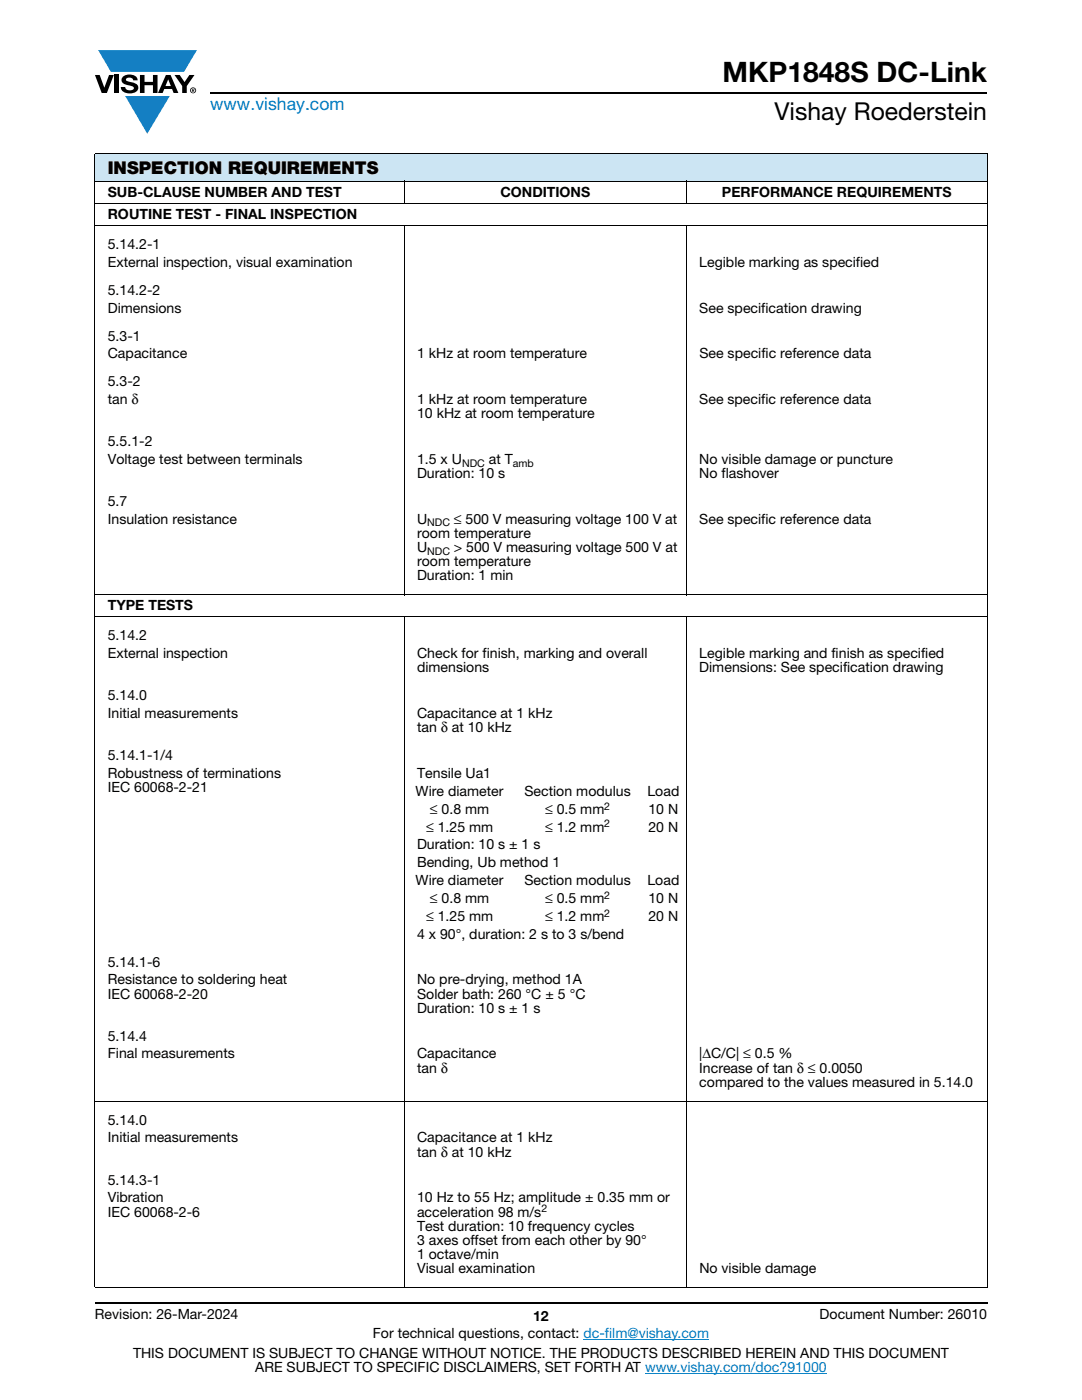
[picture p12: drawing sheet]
<svg xmlns="http://www.w3.org/2000/svg" width="216mm" height="279mm" viewBox="0 0 216 279" stroke-linecap="round" stroke-linejoin="round" font-family="sans-serif">
<defs><g id="words">
<text font-size="5.6" x="144.2" y="16.4">MKP1848S DC-Link</text>
<text font-size="4.9" x="154.5" y="24">Vishay Roederstein</text>
<text font-size="3.5" fill="#007ec4" x="42" y="21.9">www.vishay.com</text>
<text font-size="3.5" x="21.5" y="34.8">INSPECTION REQUIREMENTS</text>
<g font-size="2.8">
<text x="21.5" y="39.3">SUB-CLAUSE NUMBER AND TEST</text>
<text x="99.8" y="39.3">CONDITIONS</text>
<text x="144" y="39.3">PERFORMANCE REQUIREMENTS</text>
<text x="21.5" y="43.7">ROUTINE TEST - FINAL INSPECTION</text>
<text x="21.5" y="49.7">5.14.2-1</text>
<text x="21.5" y="53.3">External inspection, visual examination</text>
<text x="139.5" y="53.3">Legible marking as specified</text>
<text x="21.5" y="58.8">5.14.2-2</text>
<text x="21.5" y="62.4">Dimensions</text>
<text x="139.5" y="62.4">See specification drawing</text>
<text x="21.5" y="68">5.3-1</text>
<text x="21.5" y="71.5">Capacitance</text>
<text x="83.2" y="71.5">1 kHz at room temperature</text>
<text x="139.6" y="71.5">See specific reference data</text>
<text x="21.5" y="77.1">5.3-2</text>
<text x="21.5" y="80.7">tan δ</text>
<text x="83.2" y="80.7">1 kHz at room temperature</text>
<text x="83.2" y="83.5">10 kHz at room temperature</text>
<text x="139.5" y="80.7">See specific reference data</text>
<text x="21.5" y="89">5.5.1-2</text>
<text x="21.5" y="92.6">Voltage test between terminals</text>
<text x="83.2" y="92.6">1.5 x U</text>
<text x="83.2" y="95.4">Duration: 10 s</text>
<text x="97.5" y="92.6">at T</text>
<text x="139.5" y="95.4">No flashover</text>
<text x="139.5" y="92.6">No visible damage or puncture</text>
<text x="21.5" y="101">5.7</text>
<text x="21.5" y="104.6">Insulation resistance</text>
<text x="83.2" y="107.4">room temperature</text>
<text x="83.2" y="104.6">U</text>
<text x="90.6" y="104.6">≤ 500 V measuring voltage 100 V at</text>
<text x="139.5" y="104.6">See specific reference data</text>
<text x="83.2" y="110.2">U</text>
<text x="83.2" y="113">room temperature</text>
<text x="90.6" y="110.2">&gt; 500 V measuring voltage 500 V at</text>
<text x="83.2" y="115.8">Duration: 1 min</text>
<text x="21.5" y="121.8">TYPE TESTS</text>
<text x="21.5" y="127.8">5.14.2</text>
<text x="21.5" y="131.4">External inspection</text>
<text x="83.2" y="131.4">Check for finish, marking and overall</text>
<text x="139.5" y="131.4">Legible marking and finish as specified</text>
<text x="83.2" y="134.2">dimensions</text>
<text x="139.5" y="134.2">Dimensions: See specification drawing</text>
<text x="21.5" y="139.8">5.14.0</text>
<text x="21.5" y="143.3">Initial measurements</text>
<text x="83.2" y="143.3">Capacitance at 1 kHz</text>
<text x="83.2" y="146.2">tan δ at 10 kHz</text>
<text x="21.5" y="151.7">5.14.1-1/4</text>
<text x="21.5" y="155.3">Robustness of terminations</text>
<text x="83.2" y="155.3">Tensile Ua1</text>
<text x="21.5" y="158.1">IEC 60068-2-21</text>
<text x="82.9" y="158.8">Wire diameter</text>
<text x="104.6" y="158.8">Section modulus</text>
<text x="129.2" y="158.8">Load</text>
<text x="85" y="166">≤ 1.25 mm</text>
<text x="85.8" y="162.4">≤ 0.8 mm</text>
<text x="108.8" y="162.4">≤ 0.5 mm</text>
<text x="108.8" y="166">≤ 1.2 mm</text>
<text x="129.4" y="162.4">10 N</text>
<text x="129.4" y="166">20 N</text>
<text x="83.2" y="169.5">Duration: 10 s ± 1 s</text>
<text x="83.2" y="173.1">Bending, Ub method 1</text>
<text x="82.9" y="176.7">Wire diameter</text>
<text x="104.6" y="176.7">Section modulus</text>
<text x="129.2" y="176.7">Load</text>
<text x="85" y="183.8">≤ 1.25 mm</text>
<text x="85.8" y="180.2">≤ 0.8 mm</text>
<text x="108.8" y="180.2">≤ 0.5 mm</text>
<text x="108.8" y="183.8">≤ 1.2 mm</text>
<text x="129.4" y="180.2">10 N</text>
<text x="129.4" y="183.8">20 N</text>
<text x="83.2" y="187.3">4 x 90°, duration: 2 s to 3 s/bend</text>
<text x="21.5" y="192.9">5.14.1-6</text>
<text x="21.5" y="196.5">Resistance to soldering heat</text>
<text x="83.2" y="196.5">No pre-drying, method 1A</text>
<text x="21.5" y="199.3">IEC 60068-2-20</text>
<text x="83.2" y="199.3">Solder bath: 260 °C ± 5 °C</text>
<text x="83.2" y="202.1">Duration: 10 s ± 1 s</text>
<text x="21.5" y="207.7">5.14.4</text>
<text x="21.5" y="211.2">Final measurements</text>
<text x="83.2" y="211.2">Capacitance</text>
<text x="83.2" y="214.1">tan δ</text>
<text x="139.5" y="211.2">|ΔC/C| ≤ 0.5 %</text>
<text x="139.5" y="214.1">Increase of tan δ ≤ 0.0050</text>
<text x="139.5" y="216.9">compared to the values measured in 5.14.0</text>
<text x="21.5" y="224.5">5.14.0</text>
<text x="21.5" y="228">Initial measurements</text>
<text x="83.2" y="228">Capacitance at 1 kHz</text>
<text x="83.2" y="230.8">tan δ at 10 kHz</text>
<text x="21.5" y="236.4">5.14.3-1</text>
<text x="21.5" y="240">Vibration</text>
<text x="83.2" y="240">10 Hz to 55 Hz; amplitude ± 0.35 mm or</text>
<text x="21.5" y="242.8">IEC 60068-2-6</text>
<text x="83.2" y="245.6">Test duration: 10 frequency cycles</text>
<text x="83.2" y="242.8">acceleration 98 m/s</text>
<text x="83.2" y="248.4">3 axes offset from each other by 90°</text>
<text x="83.2" y="251.2">1 octave/min</text>
<text x="83.2" y="254.1">Visual examination</text>
<text x="139.5" y="254.1">No visible damage</text>
<text x="18.9" y="263.3">Revision: 26-Mar-2024</text>
<text x="106.4" y="263.6">12</text>
<text x="163.6" y="263.3">Document Number: 26010</text>
<text x="74.4" y="267.1">For technical questions, contact: dc-film@vishay.com</text>
<text x="26.5" y="271">THIS DOCUMENT IS SUBJECT TO CHANGE WITHOUT NOTICE. THE PRODUCTS DESCRIBED HEREIN AND THIS DOCUMENT</text>
<text x="50.9" y="273.8">ARE SUBJECT TO SPECIFIC DISCLAIMERS, SET FORTH AT www.vishay.com/doc?91000</text>
</g>
<g font-size="2.1">
<text x="92.2" y="93.1">NDC</text>
<text x="102.3" y="93.1">amb</text>
<text x="85.3" y="105.1">NDC</text>
<text x="85.3" y="110.7">NDC</text>
<text x="120.6" y="161.6">2</text>
<text x="120.6" y="165.1">2</text>
<text x="120.6" y="179.4">2</text>
<text x="120.6" y="182.9">2</text>
<text x="108" y="241.9">2</text>
</g>
</g></defs>
<g fill="#147fc3">
<path d="M19.6 10h19.7l-2.6 4.3h-1.1h-13.5z"/>
<path d="M25 19.2h8.9l-4.5 7.5z"/>
</g>
<g fill="#000">
<path d="M18.9 15h1l.9 2.5 1-2.5h.9l-1.4 3.6h-1zM22.9 15h.9v3.6h-.9zM24.6 15.3a2.1 2.1 0 0 1 2.8 .3l.1 .4h-.9a.79 .79 0 0 0-.7-.5 .79 .79 0 0 0-.8 .4l.3 .3 1 .2a1.08 1.08 0 0 1 1.2 1 1.08 1.08 0 0 1-1.1 1.2 1.73 1.73 0 0 1-2.4-1.2h.9a.96 .96 0 0 0 .8 .6 .96 .96 0 0 0 .9-.4 1.31 1.31 0 0 0-1.2-.6 1.03 1.03 0 0 1-1.1-.6 1.03 1.03 0 0 1 .2-1.1zM27.9 15h.9v1.3h1.7v-1.3h.9v3.6h-.9v-1.6h-1.7v1.6h-.9zM34.8 15h1.1l.9 1.4 1-1.4h1l-1.5 2.2v1.4h-.9v-1.4z"/>
<path d="M33.6 15.9l.5 1.3h-1.1zM33.1 15l-1.6 3.6h1l.3-.8h1.5l.3 .8h1l-1.6-3.6z"/>
<path d="M38.4 17.8h.2v.2h-.2zM38.3 17.7v.7h.1v-.3l.4 .3-.2-.3 .2-.2-.1-.2z"/>
<path d="M38.1 18a.46 .46 0 0 1 .9 0 .46 .46 0 0 1-.9 0zM37.9 18a.6 .6 0 0 0 1.2 0 .6 .6 0 0 0-1.2 0z"/>
</g>
<path d="M42 18.6h155M18.9 260h178.1" fill="none" stroke="#000" stroke-width=".36"/>
<path d="M116.4 267.3h25.1M128.7 274h36.3" fill="none" stroke="#007ec4" stroke-width=".2"/>
<path d="M18.9 30.7h178.1v5.5h-178.1z" fill="#cce5f3"/>
<g fill="none" stroke="#000" stroke-width=".2">
<path d="M18.9 30.7h178.1M18.9 36.2h178.1M18.9 30.8v226.1M80.7 36.1v4.6M137 36.1v4.6M197 30.8v226.1M18.9 40.6h178.1M18.9 45h178.1M80.7 44.9v73.9M137 44.9v73.9M18.9 118.7h178.1M18.9 123.1h178.1"/>
<path d="M80.7 123v134M137 123v134M18.9 219.8h178.1M18.9 256.9h178.1"/>
</g>
<use href="#words"/>
</svg>
